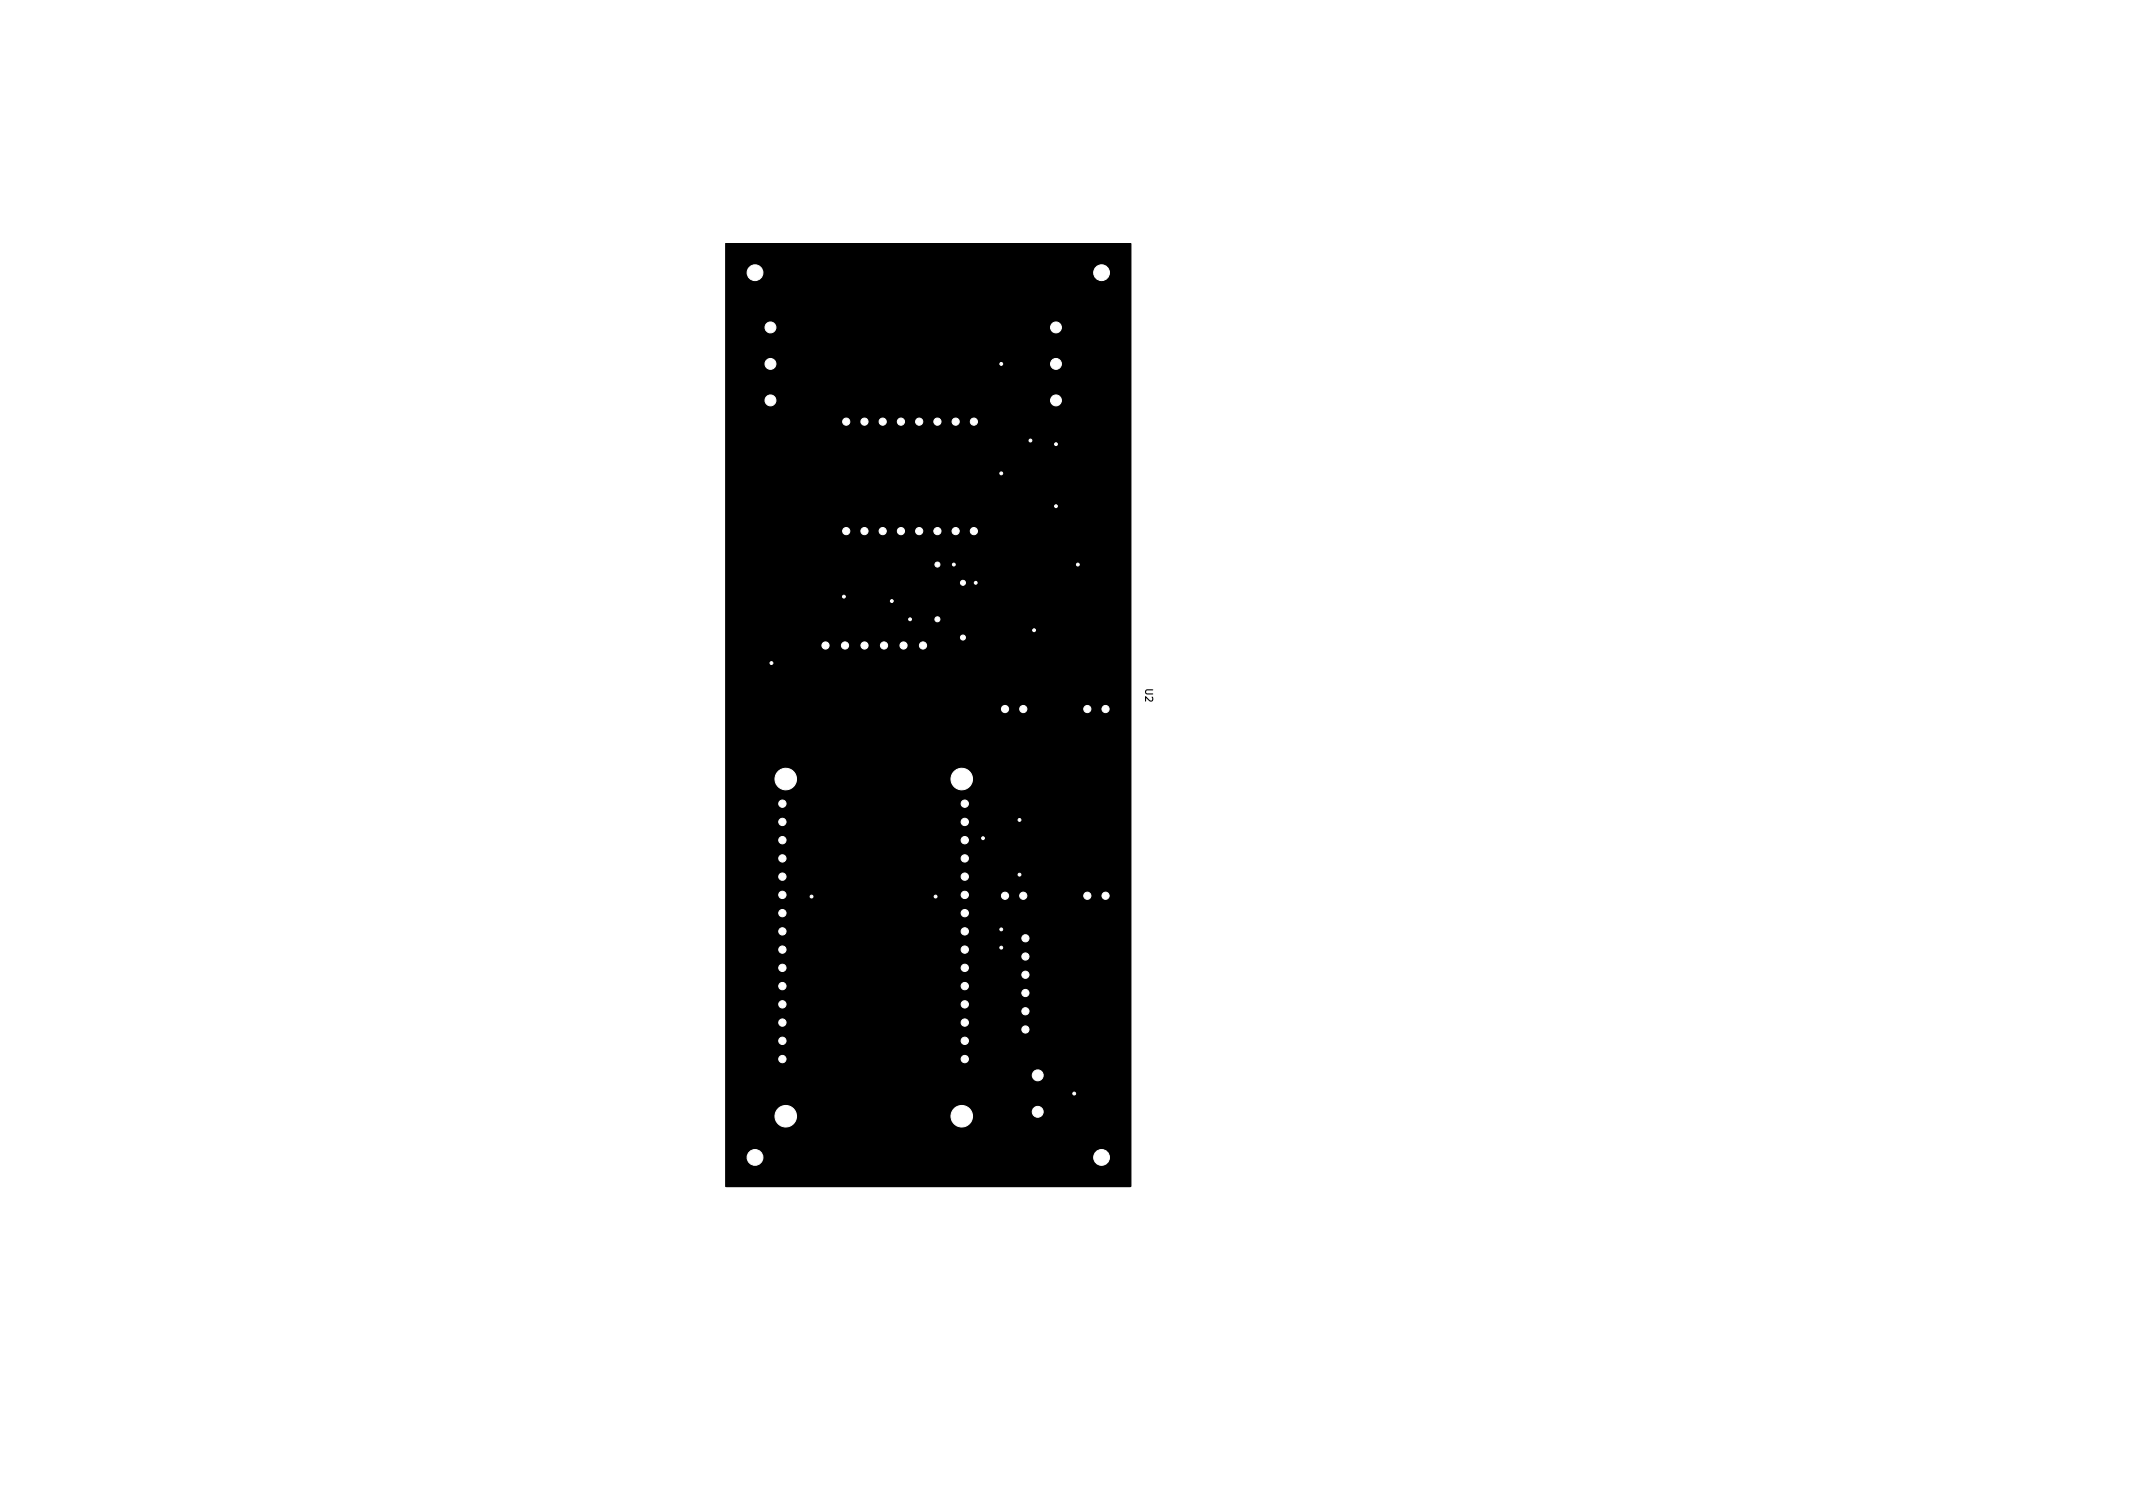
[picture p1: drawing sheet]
<svg xmlns="http://www.w3.org/2000/svg" width="297mm" height="210mm" viewBox="0 0 297 210" stroke-linecap="round" stroke-linejoin="round" font-family="sans-serif">
<defs><g id="words">
<text font-size="1.4" x="159.5" y="95.9" transform="rotate(90 159.5 95.9)">U2</text>
<text font-size="1.4" fill="#fff" x="150.1" y="153" transform="rotate(-90 150.1 153)">J1</text>
</g></defs>
<g fill="none" stroke="#000" stroke-width=".14">
<path d="M101.1 33.9h56.4v131.3h-56.4zM103.5 43.1h7.6v15.2h-7.6zM109.8 43.1v15.2M130.5 54.5l.6 .7M131.1 53.9l-.6 .6M134.3 50.7l-.6 .6M134.3 50.7v3.8h-3.8M134.3 50.7l.6 .6M143.2 43.1h7.7v15.2h-7.7zM149.6 43.1v15.2M105.5 79.9h.1M105.5 79.8h.1"/>
<path d="M105.5 79.8v.1M105.6 79.7l-.1 .1M105.6 79.8h-.1M105.6 79.7h.1M105.6 79.6v.1M105.6 79.6h.1M105.7 79.8h-.1M105.7 79.8h.1M106.1 68.3v.1M106.1 68.4h.1M106.1 68.3h.1M106.2 68.3h-.1"/>
<path d="M106.3 68.3h-.1M106.3 71.1h.3v.2h.8v.3h-.8v.3h-.3zM106.3 72.5h.1M106.3 74.4v.4M106.3 70.4v.3M106.3 70.7h.1M106.3 72.5v.1M106.3 74.4h.1M106.3 70.3v.1M106.3 70.3h.1M106.3 74.8h.1M106.3 70.7v.1"/>
<path d="M106.3 76.6v.6h.3v-.5M106.3 72.6h.1M106.3 75.5v.6h.3v-.5M106.3 76.5v.1M106.3 75.5h.1M106.3 76.5h.1M106.3 70.8l.2 .2 .4 .1M106.3 74.8l.1 .1M106.3 75.4v.1M106.4 76.5h-.1M106.4 72.6v.1M106.4 76.5h.1"/>
<path d="M106.4 74.9v.1M106.4 75.4h.1M106.4 72.7l.2 .2 .3-.1M106.4 68.2l-.1 .1M106.4 68.3h-.1M106.4 68.2h.1M106.4 75h.1M106.4 75l.5 .2M106.5 68.2h.1M106.5 68.2v.1M106.5 68.3h.1M106.5 68.3l.4 .3 .8 .3"/>
<path d="M106.6 76.7h.1M106.6 72.5v-.6h-.3v.6M106.6 76.6v.1M106.6 72.5h.1M106.6 70.4l.1 .4M106.6 75.6h.1M106.6 76.6h.1M106.6 75.5h.1M106.6 70.3v.1M106.6 72.6h.1M106.6 68.2h-.1M106.6 68.2h.1"/>
<path d="M106.6 68.2l.9-.1 .6 .2M106.6 74.8h.1M106.7 74.8l.2 .1M106.7 75.5h-.1M106.7 75.5h.1M106.7 72.6h.1M106.7 70.8h.1M106.7 70.8h.2M106.7 76.6h-.1M106.7 76.6h.1M106.7 75.5v.3M106.7 76.3h-.2l-.1 .2"/>
<path d="M106.7 76.3h.1M106.7 70.3h-.1M106.7 76.3l.3 .1M106.7 76.6l.1 .3M106.7 75.8h.1M106.8 75.8v.1M106.8 76.9h.1M106.8 70.2l.3 .1M106.8 70.2l-.1 .1M106.8 75.9h.1M106.8 75.9l.2 .2M106.8 73h.1"/>
<path d="M106.9 74.9h.1M106.9 73.3h.1M106.9 70.8v.3M106.9 71.1h.1M106.9 74.9v.3M106.9 74.3l-.3 .1v.4M106.9 74.3h.1M106.9 72.8h.1M106.9 74.3l.3 .1M106.9 73.3l.3 .2M106.9 73h-.6v.3h.6M106.9 73h.1"/>
<path d="M107 74.9h-.1M107 73h.1M107 76.1h.1M107 75.4a.36 .36 0 0 0-.6 0M107 75.4h.1M107 76.4v.1M107 76.5h.1M107 75.4v.1M107 75.2h-.1M107 76.5v.1M107 75.5h.1M107 76.6v.2"/>
<path d="M107 75.2h.1M107 76.7v.1M107 72.5v-.6h-.3v.6M107 72.5h.1M107 76.8h.1M107 76.8v.1M107 76.9h.1M107 73l.3 .1 .1 .3M107 72.6h.1M107 70.8h-.1M107.1 70.8h-.1M107.1 76.1h.1"/>
<path d="M107.1 70.3h.1M107.1 74.8l-.1 .1M107.1 78.2l-.9 .6-.6 .8M107.1 76.9h.1M107.1 75.4h.1M107.1 74.8h.1M107.1 78.2h.1M107.1 75.3h.1M107.1 72.6h.1M107.2 75.3h-.1M107.2 72.5v-.6h.2v.6M107.2 72.5l-.1 .1"/>
<path d="M107.2 70.7l-.1 .1M107.2 75.2l-.2 .3M107.2 74.8h-.1M107.2 70.4h.1M107.2 74.4h.1M107.2 74.4v.1M107.2 70.7h.1M107.2 75.2h.1M107.2 74.8h.1M107.2 74.5h.1M107.2 73.5h.1M107.2 74.5v.2"/>
<path d="M107.2 74.7h.1M107.2 70.4v.1M107.2 70.5v.2M107.2 76.9h.1M107.2 78.1l-.1 .1M107.2 78.3l-.5 .8-1 .7M107.2 78.3h.1M107.2 78.1h.1M107.3 70a.6 .6 0 0 0-1 .3M107.3 70h.1M107.3 70l.1 .3M107.3 76.9h.1v.3h-.5l-.1-.3"/>
<path d="M107.3 76.9h-.1M107.3 78.2l-.1 .1M107.3 78.2h.1M107.3 78.1v.1M107.3 78.1h-.1M107.3 78.1h.1M107.4 70.9l-.2 .1-.3 .1M107.4 70.9h.1M107.4 74.3a.6 .6 0 0 0-.6-.3 .6 .6 0 0 0-.5 .4M107.4 74.3h.1M107.4 72.6l-.1 .2h-.4M107.4 72.6h.1"/>
<path d="M107.4 73.4h.1M107.4 72.5v.1M107.4 74.3v.1M107.4 70.3h.1M107.4 74.4h.1M107.4 74.8l-.1 .3-.3 .1M107.4 73.4v.5h-.2v-.4M107.4 74.8h.1M107.4 70.7v.2M107.4 70.3v.4M107.4 74.4v.4M107.4 70.7h.1"/>
<path d="M107.4 70.6v.1M107.4 75.2h-.2M107.4 75.2h.1M107.5 75.2h.1M107.5 75.2l-.3 .7h.2v.2h-.3M107.6 73.3h1.3v.3h-1.3zM107.6 72.3h.3v.3h1v.3h-1v.3h-.3zM107.6 71.9h.1M107.6 70.2v.7h.3v-.6M107.6 70.2h.1M107.6 71.9a.48 .48 0 0 0 .7 .2l.2 .1M107.6 70v.1"/>
<path d="M107.7 70h-.1M107.7 68.9h.1M107.7 73.9l-.1 .9 .3 .1v-.7M107.7 73.9h.1M107.8 68.9h-.1M107.8 68.9h.1M107.8 68.7v.2M107.8 68.7h.1M107.8 68.8v.1M107.8 68.7v.1M107.8 68.8h.1M107.8 68.8a1.98 1.98 0 0 0 1 .8"/>
<path d="M107.8 68.8l.1 .1M107.9 68.9h.1M107.9 73.8l-.2 .1M107.9 71.8v-.7h-.3v.8M107.9 71.8h.1M107.9 74.2h.1M107.9 70.2v.1M107.9 70.2h.1M107.9 74.1h.1M107.9 73.8h.1M107.9 71.8v.1M107.9 71.9h.1"/>
<path d="M108 74.1h-.1M108 79.3a4.3 4.3 0 0 1-2.5 1.7M108 79.3h.1M108 74.1h.1M108 70.2h.1M108 71.9h.1M108 73.8h-.1M108 73.8h.1M108 71.8v.1M108 71.8h.1M108.1 70.2h.1M108.1 71.8h-.1"/>
<path d="M108.1 70.2v.4M108.1 74.1v.4M108.1 68.2h.1M108.1 71.8v-.7h.3v.7M108.1 74.3v.1M108.1 74.5h.1M108.1 74.5v.1M108.1 70.6h.1M108.1 70.6v.1M108.1 74.6h.1M108.1 70.7h.1M108.1 73.8h.1"/>
<path d="M108.1 73.8l.3 .2M108.1 70.7l.2 .2M108.1 74.6l.3 .2M108.1 68.2l.1 .1M108.1 68.3l.6 .3M108.2 68.3h.1M108.2 76.6h.1M108.2 68.2h-.1M108.2 68.2h.1M108.3 68.2h.5M108.3 70l-.4-.1-.2 .1M108.3 70h.1"/>
<path d="M108.3 70.9h.1M108.3 76.6h.1M108.3 76.3h-.7v.3h.6M108.3 76.3h.1M108.3 68.3h.1M108.3 68.3l.2 .2M108.3 75.8h-.7v.3h.8M108.3 75.3h.1M108.3 75.8h.1M108.4 75.3h.1M108.4 76.3h.1M108.4 70.9h.1"/>
<path d="M108.4 74h.1M108.4 75.8h-.1M108.4 74.1h.1M108.4 74.1v.1M108.4 74.2v.2M108.4 74.2h.1M108.4 71.8h.1M108.4 74.4h.1M108.4 75.8h.1M108.4 74.4v.1M108.4 74.5h.1M108.4 76.1h.1"/>
<path d="M108.4 76.3l.3 .1 .2 .4M108.4 71.8v.1M108.4 75h-.8v.3h.7M108.4 75h.1M108.4 74.8h.1M108.4 74.8h.4M108.4 71.9h.1M108.4 76.6h.1M108.4 76.6l.1 .1M108.4 75.3l.1 .1M108.5 76.1h-.1M108.5 71.9h.1"/>
<path d="M108.5 72.2h.1M108.5 75h.1M108.5 75.4v.1M108.5 76.1h.1M108.5 74.5h.1M108.5 76.7h.1M108.5 74.5h.4v.3M108.5 68.5h.1M108.5 75l.3 .2 .1 .3M108.5 75.5h.1M108.5 71.8v.1M108.5 76.7v.1"/>
<path d="M108.5 75.5v.1M108.5 75.6v.2M108.5 76.8h.1M108.5 71.8v-.7h.4v.7M108.5 71.8h.1M108.5 68.9h.1M108.6 68.9v.1M108.6 76.8v.5h.2M108.6 68.9h.1M108.6 69h.1M108.6 69l.2 .6M108.6 68.5h.1"/>
<path d="M108.6 70.6h.1M108.6 72.2h-.1M108.6 78l-.6 1.3M108.6 77.9v.1M108.6 70.6h.3v.3h-.5M108.6 77.9h.1M108.6 72.2h.1M108.6 69l.4 .4M108.6 77.9l.7 .2M108.6 68.2h.1M108.7 68.2h.1M108.7 68.6h.1"/>
<path d="M108.7 68.6l.2 .2M108.7 77.3h.1M108.7 70.2h.1M108.8 68.2h-.1M108.8 69.6h.1M108.8 68.2h.1M108.8 77.3h.1M108.8 74.8h.1M108.9 69.9h-.3l-.2 .4-.1-.3M108.9 69.9h.1M108.9 71.9l-.3 .3M108.9 71.9h.1"/>
<path d="M108.9 71.8v.1M108.9 74.8h-.1M108.9 76.8h.1M108.9 77.3h-.1M108.9 76.8v.1M108.9 76.9v.4M108.9 74.8h.1M108.9 77.3h.1M108.9 74.7h.1M108.9 77.2h.1M108.9 75.5h.1M108.9 75.7l-.1 .2-.3 .2"/>
<path d="M108.9 75.5v.1M108.9 75.6v.1M108.9 68.1l-.1 .1M108.9 75.6h.1M108.9 68.8h.1M108.9 69.9l-.3 .7M108.9 68.8v.1M108.9 68.1h.1M108.9 68.9h.1M108.9 69.3h.1M109 69.3h.1M109 68.2l-.4 .3"/>
<path d="M109 68.2h-.2M109 69.3v.1M109 68.1h-.1M109 68.9h.1M109 68.1v.1M109 68.1h.1M109 69.4l.1 .2a18 18 0 0 1 .8 8.9M109 68.9l.6 1M109.1 78.9a5.9 5.9 0 0 1-3.4 2.8v.1M109.2 78.9h-.1M109.3 78.1h.1M109.4 78.2l-.2 .7"/>
<path d="M109.4 78.1h.1M109.4 78.2h.1M109.4 78.1v.1M109.6 69.9h.1M109.6 69.9v.1M109.6 70h.1M109.6 70l.7 2 .4 2M109.8 78.9a4.8 4.8 0 0 1-3.8 3.8M109.8 78.9h.1M109.9 78.5l-.1 .4M109.9 78.5h.1M110.5 79.1a4.7 4.7 0 0 1-1.8 3.1"/>
<path d="M110.5 79.1h.1M110.7 74v.1M110.7 74.1l.1 2.4-.3 2.6M130.5 69.8l.6 .6M130.5 79.6v.9M131.1 69.1l-.6 .7M134.3 66v3.8h-3.8M134.3 66l.6 .6M134.3 66l-.6 .6M105.3 81.1h.1M105.3 81.1l.2 .7M105.4 81.1h-.1"/>
<path d="M105.4 81.1h.1M105.4 81v.1M105.5 81.8h.1M105.5 81.8v.1M105.5 81.9h.1M105.5 81h-.1M105.5 81h.1M105.6 81.8l-.1 .1M105.6 81.8h.1M105.7 81.8h-.1M105.7 81.8h.1M105.9 82.7l.6 .6"/>
<path d="M105.9 82.7h.1M106.5 83.3h.1M106.5 83.3l.7 .4M106.6 83.3h.1M106.6 83.4h.1M107.2 83.7h.1M107.3 83.7h-.1M107.3 83.7h.1M107.3 83.6v.1M107.3 83.6h.1M107.3 83.5v.1M107.3 83.5h.1"/>
<path d="M107.8 82.9l-.5 .6M107.8 82.9h.1M107.9 83.6h.1M108.2 83l-.3 .3v.3M108.2 83h.1M108.7 83.9h.1M108.7 82.2l-.9 .7M108.7 82.2h.1M108.7 83.8v.1M108.7 83.8h.1M108.8 83.9h-.1M108.8 82.8l-.6 .2"/>
<path d="M108.8 82.8h.1M108.9 82.8h-.1M108.9 82.8h.1M109 82.8h.1M109.1 82.8v.1M109.1 82.9h.1M109.1 83l-.3 .4a.86 .86 0 0 1-.9 .2M109.2 83h-.1M109.2 82.9h.1M109.2 82.9v.1M109.2 83.5l-.5 .3M109.3 83.4l-.1 .1"/>
<path d="M110 82l-.7 1.4M110 81.9v.1M110.1 81.9h-.1M110.1 81.9h.1M110.1 81.8v.1M111 80.5l-.9 1.3M111 80.5h.1M111 80.5l.2-.4 .1 .8M111.3 80.9h.1M111.3 80.9a2.98 2.98 0 0 1-2.5 3M113.3 88.5h16.5v15.8h-16.5zM129.6 80.5h1.9v3.8h-1.9z"/>
<path d="M130.5 84.3v1M133.2 83h1.8v3.9h-1.8zM134.1 82.1v.9M134.1 86.9v.9M138 96.7h18v30h-18zM107.4 106.5h28.5v50.9h-28.5zM141.4 129.6h11.5v15h-11.5zM140.7 147.2h7.6v10.2h-7.6zM142 147.2v10.2"/>
</g>
<g fill="none" stroke="#000" stroke-width=".15">
<path d="M103.2 34.7h.5l.1-.1v-.3l-.6-.1v1M103.5 34.7l.3 .5M104.2 34.7h.4M104.7 34.2h-.5v1h.5M105.1 34.7h.4M105.6 34.2h-.5v1M105.9 34.4l.2 .1 .3-.1M106 34.7l.1-.2 .2 .2M106.1 34.2v.3M106.7 34.4l.2 .1 .2-.1M106.8 34.7l.1-.2 .1 .2M106.9 34.2v.3"/>
<path d="M151.5 34.7h.5l.1-.1-.1-.3-.5-.1v1M151.7 34.7l.4 .5M152.5 34.7h.3M153 34.2h-.5v1h.5M153.4 34.7h.3M153.9 34.2h-.5v1M154.2 34.4l.2 .1 .2-.1M154.3 34.7l.1-.2 .1 .2M154.4 34.2v.3M154.9 34.4l.3 .1 .2-.1M155 34.7l.2-.2 .1 .2M155.2 34.2v.3"/>
<path d="M102.1 51h.7a.32 .32 0 0 1 .3 .4M103.1 50v.7l-.7-.7-.3 .2 .1 .4M126.3 48.9h.8l.2 .2v.2l-.2 .2h-.8M126.3 48v.4l.5 .1-.1-.2v-.3l.2-.1 .3 .1 .1 .1-.1 .4M131.1 53.5l.9 .3 .1 .2M131.8 53.7l-.7 .3M134.6 50.5l.7 .5M135.3 50.5l-.7 .5M141.9 51h.7a.32 .32 0 0 1 .3 .4M141.9 50.7v-.7l.3 .4 .1-.3h.5l.1 .1-.1 .5M112.1 78.4h.1M112.1 72.5h1l-1 .6h1"/>
<path d="M112.1 67.2h.1M112.4 76.2l.2 .3M112.4 71.7l.9 .3 .1 .1M112.4 68.4l.2 .3M112.4 67.2h.9l.1 .2M112.4 64.7v.4M112.4 77.7v.3M112.4 79.7h.7M112.4 79.3h1M112.4 78.4h.7M112.4 76.5h.7M112.4 70.8l.7 .6"/>
<path d="M112.4 68.7h.7M112.5 79.3l-.1-.3 .2-.2 .5 .1v.4M112.5 65.4l-.1 .3 .2 .2 .5-.1v-.4M112.5 67.7h.5l.1 .1v.2l-.2 .1h-.4l-.1-.2zM112.6 69.7v-.5l-.2-.1-.2 .1-.1 .5h1M112.7 74.3v.8M113 79.7l.1 .2v.2l-.7 .1M113.1 76.9v.3l-.1 .2-.5-.1v-.4h.2l.1 .5M113.1 66.3v.3l-.1 .1h-.5v-.4h.2l.1 .4M113.1 77.7l-.1 .2h-.9M113.1 64.7l-.1 .3h-.9M113.1 71.9l-.7 .2"/>
<path d="M113.1 70.8l-.7 .6M113.8 74a.47 .47 0 0 0 .3 .7 .47 .47 0 0 0 .6-.5l-.1-.2M114 78.1l.2 .3M114 71.5l.7 .2-.7 .2M114 79.9h.7M114 78.7v.4M114 78.4h.7M114.1 77.4l.4-.1 .2 .1v.3l-.2 .1h-.3l-.2-.1zM114.2 73.3l.2-.3 .2 .1 .1 .1v.4h-1l.1-.5h.2l.1 .1 .1 .4M114.2 75.6v-.5l-.2-.1-.2 .1-.1 .5h1M114.6 71.1h.1M114.7 79.5h-.6l-.1 .2 .1 .2"/>
<path d="M114.7 78.7l-.1 .3h-.9M114.7 76.7l-.1 .2h-.9M114.7 70.4h-1l.3 .3M114.7 70.1v.6M126.3 64.1h.8l.2 .2v.2l-.2 .2h-.8M126.6 63.2h.7M127 63.1v.6l-.8-.2M131.1 68.1l.9 .3 .1 .2M131.8 68.3l-.7 .3M135.1 65.7l.7 .5M135.8 65.7l-.7 .5M112.1 84.5h.1"/>
<path d="M112.1 80.7h.7a.32 .32 0 0 1 .3 .3M112.4 85.7l.2 .3M112.4 84.5h.9l.1 .2M112.4 86h.7M112.4 82.9v.4M112.5 85l.4-.1 .2 .1v.3l-.2 .2h-.3l-.2-.2zM112.5 82.2l.4-.1 .2 .1v.3l-.2 .2h-.3l-.2-.2zM112.6 87v-.4l-.2-.1h-.2l-.1 .5h1M113.1 83.7v.2l-.1 .2-.5-.1v-.3l.2-.1 .1 .5M113.1 82.9l-.1 .3h-.9M113.8 81.2a.47 .47 0 0 0 .3 .7 .47 .47 0 0 0 .6-.5l-.1-.2M114.1 80.4l.4-.1 .2 .1v.3l-.2 .1h-.3l-.2-.1z"/>
<path d="M128.6 83.2v-.5l-.2-.1h-.2l-.1 .6h1M129.1 81.6v.7l-.7-.7-.3 .2 .1 .4M129.1 82.6l-.5 .3M132.2 85.7l-.1-.5-.1-.1-.3 .1-.1 .5h1M132.6 84.5h-1l.3 .2M132.6 85.1l-.4 .4M132.6 84.2v.5M135.3 97.8l-.1 .4 .2 .2 .3-.1 .1-.2 .4 .3v-.6M136.2 96.8h-.8l-.2 .2v.2l.2 .2h.8M140.6 117.1v.8l.2 .2 .3-.1 .1-.1v-.8M142.1 117.1h-.3a.67 .67 0 0 0 0 1l.4-.1v-.3l-.2-.2h-.3l-.1 .2M103.2 157.9h.5l.1-.2v-.2l-.6-.1v1"/>
<path d="M103.5 157.9l.3 .5M104.2 157.9h.4M104.7 157.4h-.5v1h.5M105.1 157.9h.4M105.6 157.4h-.5v1M105.9 157.6l.2 .1 .3-.1M106 157.8l.1-.1 .2 .1M106.1 157.4v.3M106.7 157.6l.2 .1 .2-.1M106.8 157.8l.1-.1 .1 .1M106.9 157.4v.3M132.2 158.8v.8l.2 .2 .3-.1 .1-.1v-.8"/>
<path d="M133.2 159.1l.3-.3v1M133.2 159.8h.6M151.5 157.9h.5l.1-.2-.1-.2-.5-.1v1M151.7 157.9l.4 .5M152.5 157.9h.3M153 157.4h-.5v1h.5M153.4 157.9h.3M153.9 157.4h-.5v1M154.2 157.6l.2 .1 .2-.1M154.3 157.8l.1-.1 .1 .1M154.4 157.4v.3M154.9 157.6l.3 .1 .2-.1"/>
<path d="M155 157.8l.2-.1 .1 .1M155.2 157.4v.3"/>
</g>
<g fill="#000" stroke="#000" stroke-width=".14">
<path d="M101.1 34l56.2-.1 .2 .1v131.1l-.1 .1h-56.2h-.1zM106.1 68.3l.3-.1zM106.3 71.1h.3v.2h.8v.3h-.8v.3h-.3zM106.3 71.9h.3l.1 .7v-.7h.3l.1 .7 .1-.7h.2v.7a.75 .75 0 0 1-1 .1zM106.4 76.4a.42 .42 0 0 1 .5 0 .42 .42 0 0 1 .1 .5h.4v.3h-.4a.36 .36 0 0 1-.3-.4v-.2h-.1v.6h-.3zM106.4 70.1a.59 .59 0 0 1 .9 0 .59 .59 0 0 1-.1 .9 .59 .59 0 0 1-.9-.3l.5 .1a.31 .31 0 0 0 .4-.2 .31 .31 0 0 0-.2-.4 .31 .31 0 0 0-.4 .2v.3h-.3zM106.4 74.2a.58 .58 0 0 1 .9 0 .58 .58 0 0 1-.1 .9 .58 .58 0 0 1-.9-.3l.7 .1 .1-.1 .1-.2a.3 .3 0 0 0-.3-.3 .3 .3 0 0 0-.3 .1v.4h-.3zM106.3 73h.7a.54 .54 0 0 1 .4 .7v.2h-.2v-.2a.37 .37 0 0 0-.2-.4 .37 .37 0 0 0-.4 0h-.3zM106.2 78.8l.6-.5 .5-.2v.1a2.98 2.98 0 0 1-1.8 1.7zM106.4 75.3a.35 .35 0 0 1 .4-.1 .35 .35 0 0 1 .2 .4l.2-.4h.3l-.3 .7h.2v.2h-.5l-.2-.6-.1 .6h-.3v-.6zM106.5 68.2a2.61 2.61 0 0 1 3.2 2l.6 2 .4 2.1 .1 2.3-.2 2.3a5.7 5.7 0 0 1-2.8 4l-.5 .6a.18 .18 0 0 1-.2 .2 .18 .18 0 0 1-.2-.1l-.5-.4-.5-.5a5.3 5.3 0 0 0 4.1-5.4l.1-2.9a12.1 12.1 0 0 0-1.2-5.1l.1 .1-.4-.5 .2 .7a2 2 0 0 1-1-.9l.1 .2-.1-.1-.1 .1-.7-.2h.8h-.8zM107.6 72.3h.3v.3h1v.3h-1v.3h-.3z"/>
<path d="M107.6 71.1h.3v.7l.1 .1 .1-.1v-.7h.3v.7l.1 .1v-.1v-.7h.4v.8a.53 .53 0 0 1-.8 .3 .48 .48 0 0 1-.5-.2 .48 .48 0 0 1 0-.5zM107.7 73.9l.2-.1h.3l.2 .2v.5h.5v.2a.15 .15 0 0 1-.1 .2 .15 .15 0 0 1-.2 0l-.5-.2v-.6h-.1h-.1v.8l-.3-.1zM107.6 75h.9a.59 .59 0 0 1 .3 .8 .59 .59 0 0 1-.7 .3h-.5v-.3h.8l.1-.4-.1-.1h-.8zM108.1 68.2l.9-.1-.1 .2a.44 .44 0 0 1-.7 0zM107.6 76.3h.8a.87 .87 0 0 1 .5 1h-.3l-.1-.6-.9-.1zM105.3 81.1l.2-.1a4.8 4.8 0 0 0 3.2-3.1l.6 .2 .1 .1a5.4 5.4 0 0 1-3.6 3.5l-.3 .2zM107.7 70a.41 .41 0 0 1 .4-.1 .41 .41 0 0 1 .3 .4l.2-.4h.3l-.3 .7h.3v.3l-.7-.1-.2-.6a.2 .2 0 0 0-.1 .3v.4h-.3zM107.6 73.3h1.3v.3h-1.3zM108.7 68.2l.3-.1zM108.1 83.1l.4-.2 .5-.1a.26 .26 0 0 1 .2 .2 .26 .26 0 0 1-.2 .3l-.2 .1a.59 .59 0 0 1-.9 .1zM111.2 80.1l.1 .8a2.99 2.99 0 0 1-2.6 3l.6-.5 .6-1.3 1-1.3z"/>
<circle cx="105.5" cy="79.9" r="0"/>
<circle cx="106.1" cy="68.3" r=".01"/>
<circle cx="106.3" cy="76.8" r="0"/>
<circle cx="106.3" cy="70.5" r=".01"/>
<circle cx="106.3" cy="74.5" r=".01"/>
<circle cx="106.3" cy="75.8" r=".01"/>
<circle cx="106.6" cy="73" r=".01"/>
<circle cx="106.6" cy="71.1" r="0"/>
<circle cx="106.6" cy="71.9" r=".01"/>
<circle cx="107.6" cy="72.8" r="0"/>
<circle cx="107.6" cy="70.5" r=".01"/>
<circle cx="107.6" cy="74" r="0"/>
<circle cx="107.6" cy="75" r=".01"/>
<circle cx="107.9" cy="76.3" r="0"/>
<circle cx="107.9" cy="71.1" r=".01"/>
<circle cx="108.1" cy="68.2" r=".01"/>
<circle cx="108.6" cy="68.2" r=".01"/>
<circle cx="108.7" cy="68.2" r=".01"/>
<circle cx="108.9" cy="73.3" r="0"/>
<circle cx="105.3" cy="81.1" r=".01"/>
<circle cx="105.9" cy="82.7" r=".01"/>
<circle cx="107.9" cy="83.5" r=".01"/>
<circle cx="108.7" cy="83.9" r="0"/>
</g>
<g fill="none" stroke="#000" stroke-width=".25">
<circle cx="119.1" cy="47.7" r="1.4"/>
<circle cx="134.4" cy="47.7" r="1.4"/>
<circle cx="119.1" cy="63" r="1.4"/>
<circle cx="134.4" cy="63" r="1.4"/>
</g>
<circle cx="136.5" cy="147.5" r=".1" fill="none" stroke="#000" stroke-width=".2"/>
<g fill="#fff" stroke="#fff" stroke-width=".14">
<circle cx="117.5" cy="83.1" r=".2"/>
<circle cx="139.4" cy="129.4" r=".2"/>
<circle cx="150.1" cy="78.6" r=".2"/>
<circle cx="143.5" cy="61.3" r=".2"/>
<circle cx="107.4" cy="92.3" r=".2"/>
<circle cx="113" cy="124.8" r=".2"/>
<circle cx="139.4" cy="65.9" r=".2"/>
<circle cx="139.4" cy="50.7" r=".2"/>
<circle cx="147.1" cy="70.5" r=".2"/>
<circle cx="130.3" cy="124.8" r=".2"/>
<circle cx="144" cy="87.8" r=".2"/>
<circle cx="147.1" cy="61.8" r=".2"/>
<circle cx="124.2" cy="83.7" r=".2"/>
<circle cx="126.7" cy="86.2" r=".2"/>
<circle cx="142" cy="121.8" r=".2"/>
<circle cx="132.8" cy="78.6" r=".2"/>
<circle cx="136.9" cy="116.7" r=".2"/>
<circle cx="135.9" cy="81.2" r=".2"/>
<circle cx="142" cy="114.2" r=".2"/>
<circle cx="139.4" cy="132" r=".2"/>
<circle cx="147.1" cy="55.8" r=".76"/>
<circle cx="147.1" cy="50.7" r=".76"/>
<circle cx="147.1" cy="45.6" r=".76"/>
<circle cx="133.1" cy="58.7" r=".5"/>
<circle cx="120.4" cy="58.7" r=".5"/>
<circle cx="135.6" cy="58.7" r=".5"/>
<circle cx="122.9" cy="58.7" r=".5"/>
<circle cx="125.5" cy="58.7" r=".5"/>
<circle cx="117.8" cy="58.7" r=".5"/>
<circle cx="128" cy="58.7" r=".5"/>
<circle cx="130.5" cy="58.7" r=".5"/>
<circle cx="109.4" cy="108.5" r="1.5"/>
<circle cx="133.9" cy="155.4" r="1.5"/>
<circle cx="109.4" cy="155.4" r="1.5"/>
<circle cx="133.9" cy="108.5" r="1.5"/>
<circle cx="134.4" cy="147.5" r=".51"/>
<circle cx="134.4" cy="144.9" r=".51"/>
<circle cx="134.4" cy="142.4" r=".51"/>
<circle cx="134.4" cy="139.8" r=".51"/>
<circle cx="134.4" cy="137.3" r=".51"/>
<circle cx="134.4" cy="134.8" r=".51"/>
<circle cx="134.4" cy="132.2" r=".51"/>
<circle cx="134.4" cy="129.7" r=".51"/>
<circle cx="134.4" cy="127.1" r=".51"/>
<circle cx="134.4" cy="124.6" r=".51"/>
<circle cx="134.4" cy="122.1" r=".51"/>
<circle cx="134.4" cy="119.5" r=".51"/>
<circle cx="134.4" cy="117" r=".51"/>
<circle cx="134.4" cy="114.4" r=".51"/>
<circle cx="134.4" cy="111.9" r=".51"/>
<circle cx="109" cy="111.9" r=".51"/>
<circle cx="109" cy="114.4" r=".51"/>
<circle cx="109" cy="117" r=".51"/>
<circle cx="109" cy="119.5" r=".51"/>
<circle cx="109" cy="122.1" r=".51"/>
<circle cx="109" cy="124.6" r=".51"/>
<circle cx="109" cy="127.1" r=".51"/>
<circle cx="109" cy="129.7" r=".51"/>
<circle cx="109" cy="132.2" r=".51"/>
<circle cx="109" cy="134.8" r=".51"/>
<circle cx="109" cy="137.3" r=".51"/>
<circle cx="109" cy="139.8" r=".51"/>
<circle cx="109" cy="142.4" r=".51"/>
<circle cx="109" cy="144.9" r=".51"/>
<circle cx="109" cy="147.5" r=".51"/>
<circle cx="130.5" cy="86.2" r=".35"/>
<circle cx="130.5" cy="78.6" r=".35"/>
<circle cx="107.3" cy="55.8" r=".76"/>
<circle cx="107.3" cy="50.7" r=".76"/>
<circle cx="107.3" cy="45.6" r=".76"/>
<circle cx="105.1" cy="38" r="1.1"/>
<circle cx="154" cy="98.7" r=".5"/>
<circle cx="151.4" cy="98.7" r=".5"/>
<circle cx="142.5" cy="98.7" r=".5"/>
<circle cx="140" cy="98.7" r=".5"/>
<circle cx="154" cy="124.7" r=".5"/>
<circle cx="151.4" cy="124.7" r=".5"/>
<circle cx="142.5" cy="124.7" r=".5"/>
<circle cx="140" cy="124.7" r=".5"/>
<circle cx="128.5" cy="89.9" r=".5"/>
<circle cx="125.8" cy="89.9" r=".5"/>
<circle cx="123.1" cy="89.9" r=".5"/>
<circle cx="120.4" cy="89.9" r=".5"/>
<circle cx="117.7" cy="89.9" r=".5"/>
<circle cx="115" cy="89.9" r=".5"/>
<circle cx="105.1" cy="161.2" r="1.1"/>
<circle cx="133.1" cy="74" r=".5"/>
<circle cx="120.4" cy="74" r=".5"/>
<circle cx="135.6" cy="74" r=".5"/>
<circle cx="122.9" cy="74" r=".5"/>
<circle cx="125.5" cy="74" r=".5"/>
<circle cx="117.8" cy="74" r=".5"/>
<circle cx="128" cy="74" r=".5"/>
<circle cx="130.5" cy="74" r=".5"/>
<circle cx="142.8" cy="130.6" r=".5"/>
<circle cx="142.8" cy="133.2" r=".5"/>
<circle cx="142.8" cy="135.7" r=".5"/>
<circle cx="142.8" cy="138.3" r=".5"/>
<circle cx="142.8" cy="140.8" r=".5"/>
<circle cx="142.8" cy="143.3" r=".5"/>
<circle cx="153.4" cy="38" r="1.1"/>
<circle cx="144.5" cy="149.7" r=".76"/>
<circle cx="144.5" cy="154.8" r=".76"/>
<circle cx="134.1" cy="88.8" r=".35"/>
<circle cx="134.1" cy="81.2" r=".35"/>
<circle cx="153.4" cy="161.2" r="1.1"/>
</g>
<use href="#words"/>
</svg>
